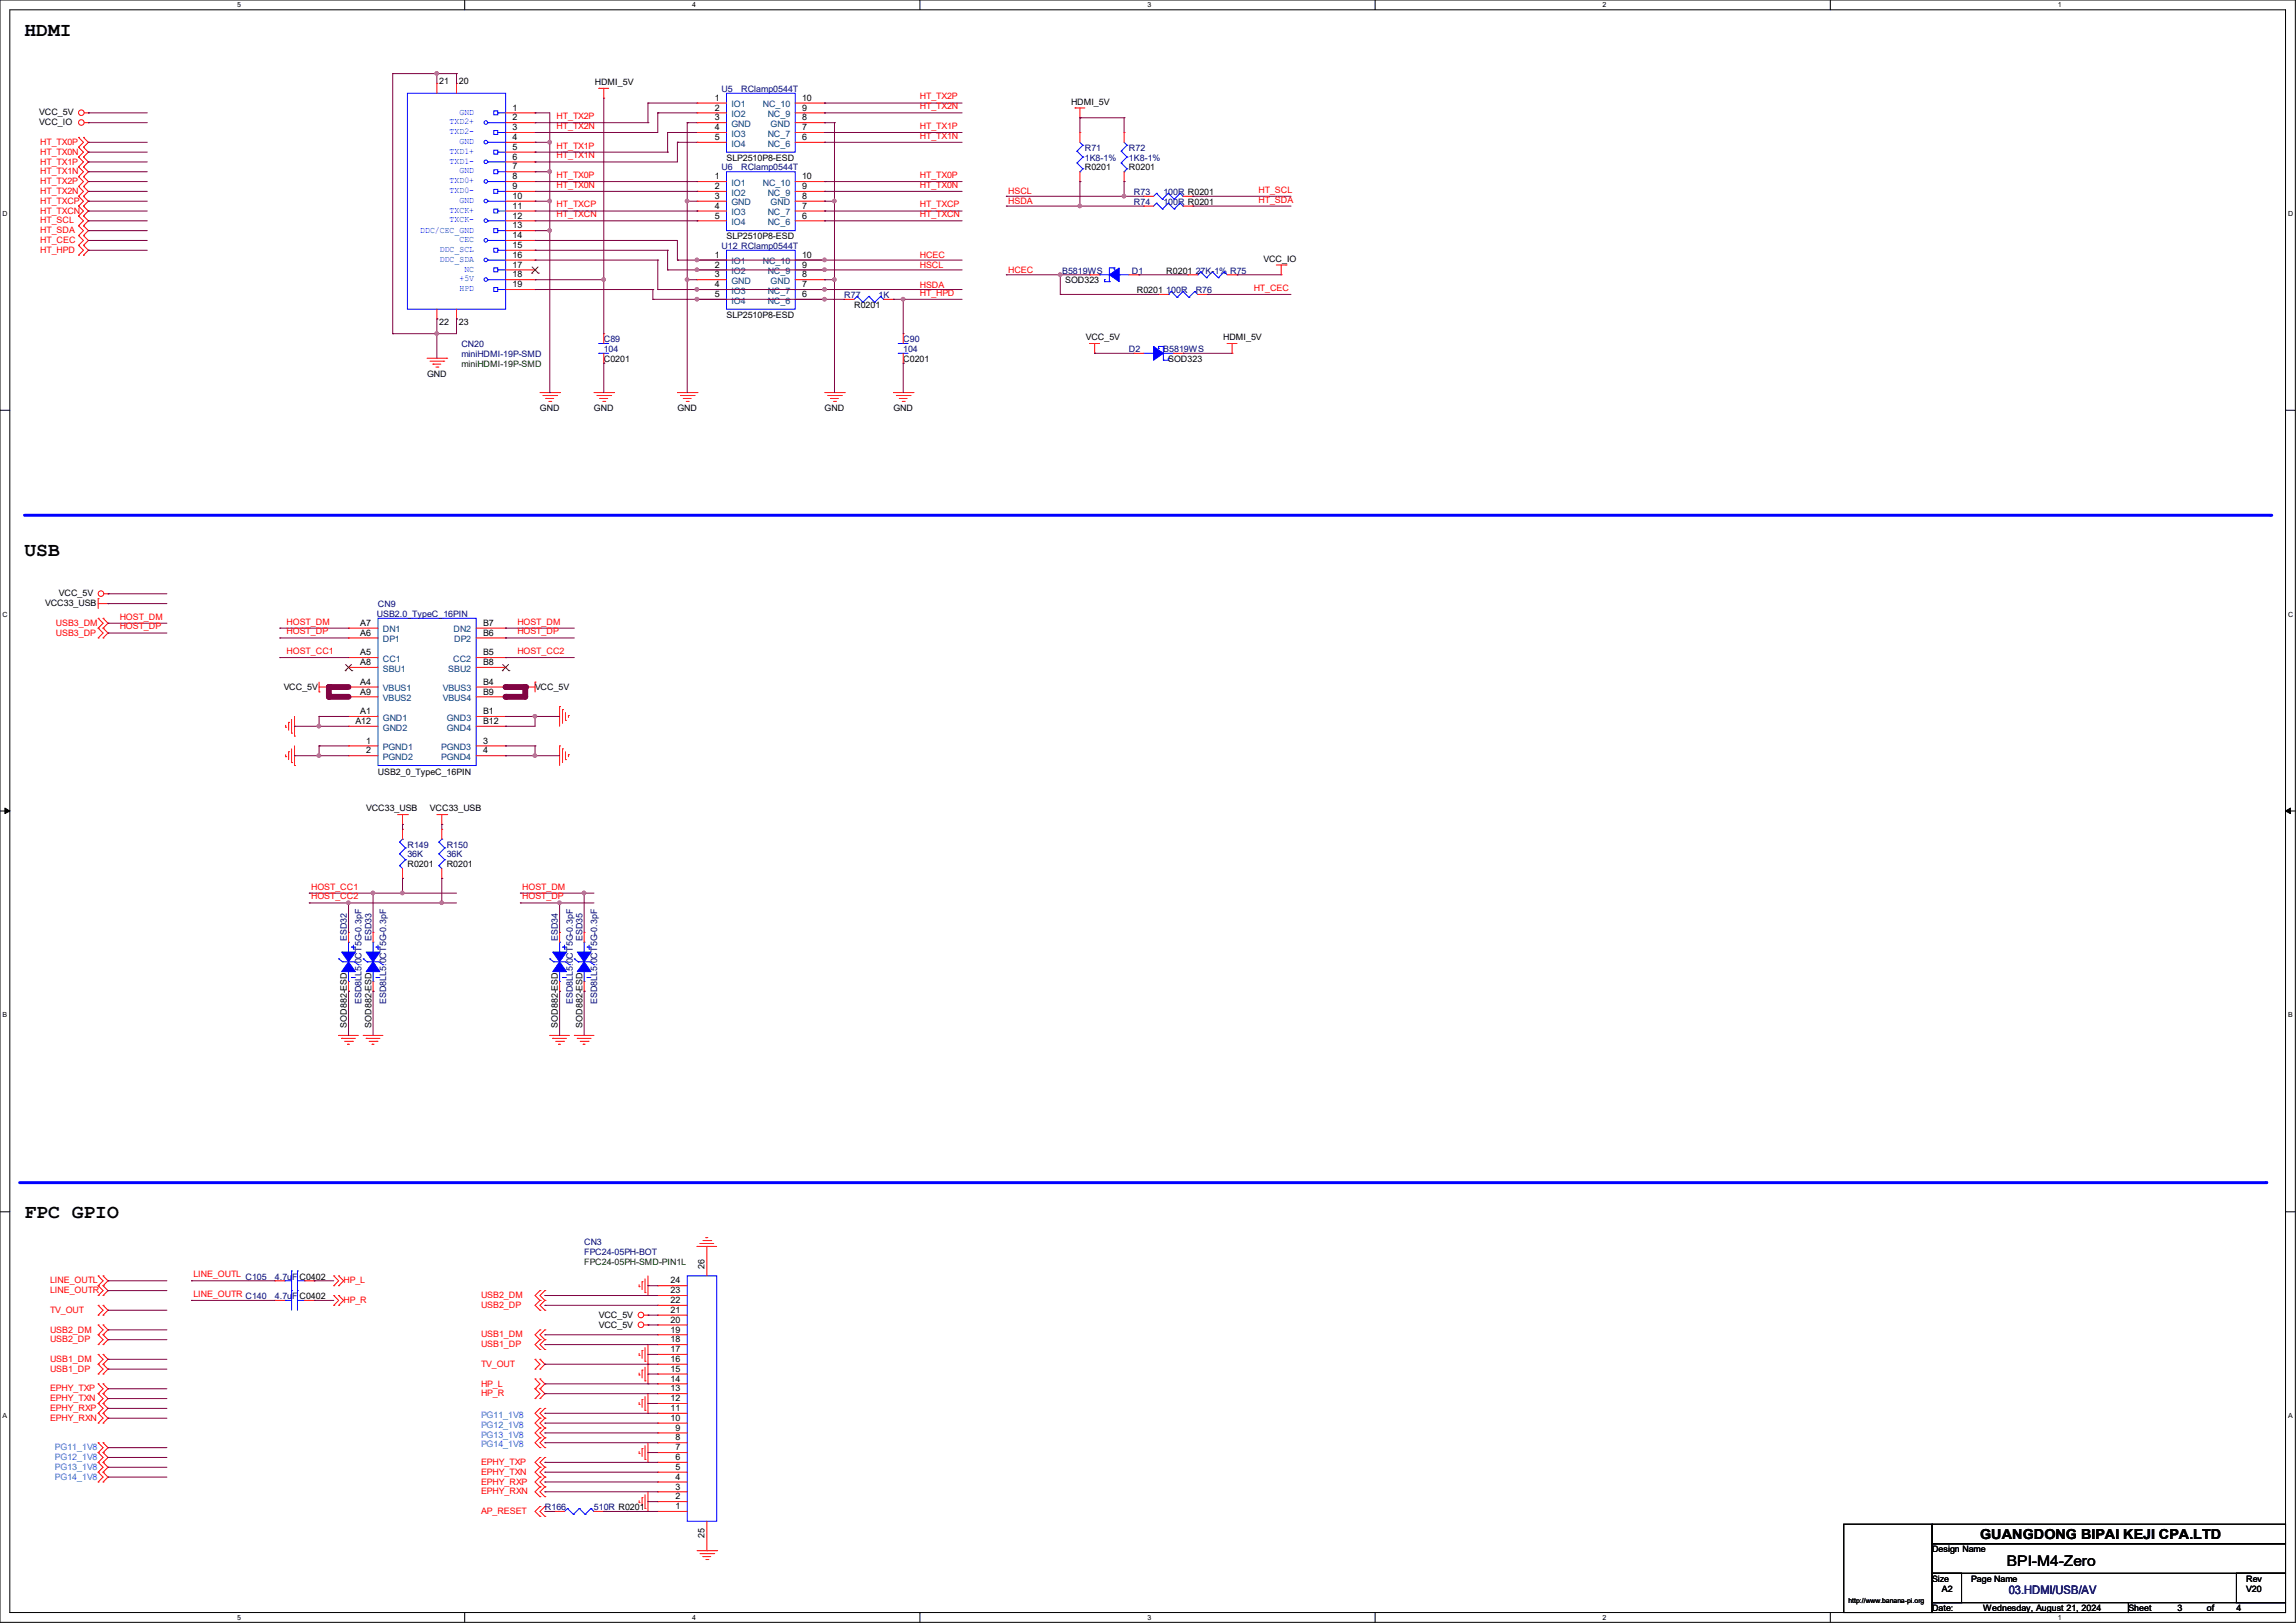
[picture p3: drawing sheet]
<svg xmlns="http://www.w3.org/2000/svg" width="297mm" height="210mm" viewBox="0 0 297 210" stroke-linecap="round" stroke-linejoin="round" font-family="sans-serif">
<defs><g id="words">
<g font-size="2.5">
<text x="3.2" y="4.6">HDMI</text>
<text x="3.2" y="71.9">USB</text>
<text x="3.2" y="157.6">FPC GPIO</text>
</g>
<text font-size="1.9" x="259.6" y="202.6">BPI-M4-Zero</text>
<text font-size="1.8" x="256.2" y="199.1">GUANGDONG BIPAI KEJI CPA.LTD</text>
<text font-size="1.5" fill="#00007f" x="259.8" y="206.2">03.HDMI/USB/AV</text>
<g font-size="1.1">
<text x="56.8" y="10.9">21</text>
<text x="59.3" y="10.9">20</text>
<text x="77" y="11">HDMI_5V</text>
<text x="5.1" y="14.9">VCC_5V</text>
<text x="5.1" y="16.2">VCC_IO</text>
<text x="66.3" y="14.3">1</text>
<text x="66.3" y="15.6">2</text>
<text x="66.3" y="16.8">3</text>
<text x="92.5" y="13">1</text>
<text x="92.5" y="14.3">2</text>
<text x="92.5" y="16.8">4</text>
<text x="92.5" y="15.6">3</text>
<text x="103.8" y="13">10</text>
<text x="103.8" y="14.3">9</text>
<text x="103.8" y="16.8">7</text>
<text x="103.8" y="15.6">8</text>
<text x="138.6" y="13.5">HDMI_5V</text>
<text x="66.3" y="18.1">4</text>
<text x="66.3" y="19.4">5</text>
<text x="66.3" y="20.7">6</text>
<text x="66.3" y="21.9">7</text>
<text x="66.3" y="23.2">8</text>
<text x="92.5" y="23.2">1</text>
<text x="92.5" y="18.1">5</text>
<text x="94" y="20.8">SLP2510P8-ESD</text>
<text x="103.8" y="23.2">10</text>
<text x="103.8" y="18.1">6</text>
<text x="140.3" y="22.1">R0201</text>
<text x="146" y="22.1">R0201</text>
<text x="66.3" y="24.5">9</text>
<text x="66.3" y="25.7">10</text>
<text x="66.3" y="27">11</text>
<text x="66.3" y="28.3">12</text>
<text x="66.3" y="29.5">13</text>
<text x="92.5" y="24.5">2</text>
<text x="92.5" y="27">4</text>
<text x="92.5" y="28.3">5</text>
<text x="92.5" y="25.7">3</text>
<text x="103.8" y="24.5">9</text>
<text x="103.8" y="27">7</text>
<text x="103.8" y="28.3">6</text>
<text x="103.8" y="25.7">8</text>
<text x="66.3" y="30.8">14</text>
<text x="66.3" y="32.1">15</text>
<text x="66.3" y="33.4">16</text>
<text x="66.3" y="34.6">17</text>
<text x="66.3" y="35.9">18</text>
<text x="92.5" y="33.4">1</text>
<text x="92.5" y="34.6">2</text>
<text x="92.5" y="35.9">3</text>
<text x="94" y="30.9">SLP2510P8-ESD</text>
<text x="103.8" y="33.4">10</text>
<text x="103.8" y="34.6">9</text>
<text x="103.8" y="35.9">8</text>
<text x="150.9" y="35.4">R0201</text>
<text x="163.4" y="33.9">VCC_IO</text>
<text x="56.8" y="42">22</text>
<text x="59.3" y="42">23</text>
<text x="66.3" y="37.2">19</text>
<text x="92.5" y="37.2">4</text>
<text x="92.5" y="38.4">5</text>
<text x="94" y="41.1">SLP2510P8-ESD</text>
<text x="103.8" y="37.2">7</text>
<text x="103.8" y="38.4">6</text>
<text x="110.5" y="39.8">R0201</text>
<text x="137.8" y="36.7">SOD323</text>
<text x="147.1" y="37.9">R0201</text>
<text x="78.1" y="46.8">C0201</text>
<text x="116.8" y="46.8">C0201</text>
<text x="140.5" y="44">VCC_5V</text>
<text x="151.1" y="46.8">SOD323</text>
<text x="158.2" y="44">HDMI_5V</text>
<text x="55.2" y="48.7">GND</text>
<text x="69.8" y="53.2">GND</text>
<text x="76.8" y="53.2">GND</text>
<text x="87.6" y="53.2">GND</text>
<text x="106.7" y="53.2">GND</text>
<text x="115.6" y="53.2">GND</text>
<text x="7.6" y="77.2">VCC_5V</text>
<text x="5.8" y="78.4">VCC33_USB</text>
<text x="46.6" y="82.3">A6</text>
<text x="46.6" y="81">A7</text>
<text x="62.5" y="82.3">B6</text>
<text x="62.5" y="81">B7</text>
<text x="36.7" y="89.2">VCC_5V</text>
<text x="46.6" y="84.8">A5</text>
<text x="46.6" y="86.1">A8</text>
<text x="46.6" y="88.6">A4</text>
<text x="46.6" y="89.9">A9</text>
<text x="62.5" y="84.8">B5</text>
<text x="62.5" y="86.1">B8</text>
<text x="62.5" y="89.9">B9</text>
<text x="62.5" y="88.6">B4</text>
<text x="69.2" y="89.2">VCC_5V</text>
<text x="46" y="93.7">A12</text>
<text x="46.6" y="92.4">A1</text>
<text x="62.5" y="92.4">B1</text>
<text x="62.5" y="93.7">B12</text>
<text x="47.4" y="96.2">1</text>
<text x="47.4" y="97.5">2</text>
<text x="48.9" y="100.3">USB2_0_TypeC_16PIN</text>
<text x="62.5" y="96.2">3</text>
<text x="62.5" y="97.5">4</text>
<text x="47.4" y="105">VCC33_USB</text>
<text x="55.6" y="105">VCC33_USB</text>
<text x="52.7" y="112.2">R0201</text>
<text x="57.8" y="112.2">R0201</text>
<text x="44.9" y="133" transform="rotate(-90 44.9 133)">SOD882-ESD</text>
<text x="48" y="133" transform="rotate(-90 48 133)">SOD882-ESD</text>
<text x="72.2" y="133" transform="rotate(-90 72.2 133)">SOD882-ESD</text>
<text x="75.4" y="133" transform="rotate(-90 75.4 133)">SOD882-ESD</text>
<text x="38.7" y="165.6">C0402</text>
<text x="86.7" y="167.3">23</text>
<text x="86.7" y="166.1">24</text>
<text x="91.1" y="164.2" transform="rotate(-90 91.1 164.2)">26</text>
<text x="38.7" y="168.1">C0402</text>
<text x="77.5" y="170.5">VCC_5V</text>
<text x="77.5" y="171.8">VCC_5V</text>
<text x="86.7" y="173.7">18</text>
<text x="86.7" y="172.4">19</text>
<text x="86.7" y="171.2">20</text>
<text x="86.7" y="169.9">21</text>
<text x="86.7" y="168.6">22</text>
<text x="86.7" y="178.8">14</text>
<text x="86.7" y="177.5">15</text>
<text x="86.7" y="176.2">16</text>
<text x="86.7" y="175">17</text>
<text x="86.7" y="183.9">10</text>
<text x="86.7" y="182.6">11</text>
<text x="86.7" y="181.3">12</text>
<text x="86.7" y="180">13</text>
<text x="87.4" y="185.1">9</text>
<text x="87.4" y="191.5">4</text>
<text x="87.4" y="190.2">5</text>
<text x="87.4" y="188.9">6</text>
<text x="87.4" y="187.7">7</text>
<text x="87.4" y="186.4">8</text>
<text x="87.4" y="195.3">1</text>
<text x="87.4" y="194">2</text>
<text x="87.4" y="192.7">3</text>
<text x="91.1" y="199" transform="rotate(-90 91.1 199)">25</text>
<text x="249.9" y="200.9">Design Name</text>
<text x="249.9" y="204.7">Size</text>
<text x="249.9" y="208.5">Date:</text>
<text x="251.2" y="206">A2</text>
<text x="255" y="204.7">Page Name</text>
<text x="256.5" y="208.5">Wednesday, August 21, 2024</text>
<text x="275.3" y="208.5">Sheet</text>
<text x="281.7" y="208.5">3</text>
<text x="285.5" y="208.5">of</text>
<text x="289.3" y="208.5">4</text>
<text x="290.6" y="204.7">Rev</text>
<text x="290.6" y="206">V20</text>
</g>
<g font-size="1.1" fill="#00007f">
<text x="93.3" y="11.9">U5</text>
<text x="95.9" y="11.9">RClamp0544T</text>
<text x="93.3" y="22.1">U6</text>
<text x="95.9" y="22.1">RClamp0544T</text>
<text x="140.3" y="19.5">R71</text>
<text x="140.3" y="20.8">1K8-1%</text>
<text x="146" y="19.5">R72</text>
<text x="146" y="20.8">1K8-1%</text>
<text x="146.7" y="26.5">R74</text>
<text x="146.7" y="25.2">R73</text>
<text x="150.5" y="26.5">100R R0201</text>
<text x="150.5" y="25.2">100R R0201</text>
<text x="93.3" y="32.2">U12 RClamp0544T</text>
<text x="137.4" y="35.4">B5819WS</text>
<text x="146.4" y="35.4">D1</text>
<text x="154.7" y="35.4">27K-1% R75</text>
<text x="109.2" y="38.6">R77</text>
<text x="113.7" y="38.6">1K</text>
<text x="150.9" y="37.9">100R</text>
<text x="154.7" y="37.9">R76</text>
<text x="59.7" y="44.9">CN20</text>
<text x="59.7" y="46.2">miniHDMI-19P-SMD</text>
<text x="78.1" y="44.3">C89</text>
<text x="78.1" y="45.6">104</text>
<text x="116.8" y="44.3">C90</text>
<text x="116.8" y="45.6">104</text>
<text x="146" y="45.6">D2</text>
<text x="150.5" y="45.6">B5819WS</text>
<text x="48.8" y="79.8">USB2.0_TypeC_16PIN</text>
<text x="48.9" y="78.6">CN9</text>
<text x="52.7" y="109.7">R149</text>
<text x="52.7" y="111">36K</text>
<text x="57.8" y="109.7">R150</text>
<text x="57.8" y="111">36K</text>
<text x="44.9" y="121.8" transform="rotate(-90 44.9 121.8)">ESD32</text>
<text x="48" y="121.8" transform="rotate(-90 48 121.8)">ESD33</text>
<text x="72.2" y="121.8" transform="rotate(-90 72.2 121.8)">ESD34</text>
<text x="75.4" y="121.8" transform="rotate(-90 75.4 121.8)">ESD35</text>
<text x="46.8" y="129.9" transform="rotate(-90 46.8 129.9)">ESD8LL5.0CT5G-0.3pF</text>
<text x="50" y="129.9" transform="rotate(-90 50 129.9)">ESD8LL5.0CT5G-0.3pF</text>
<text x="74.1" y="129.9" transform="rotate(-90 74.1 129.9)">ESD8LL5.0CT5G-0.3pF</text>
<text x="77.3" y="129.9" transform="rotate(-90 77.3 129.9)">ESD8LL5.0CT5G-0.3pF</text>
<text x="75.6" y="161.1">CN3</text>
<text x="31.7" y="165.6">C105</text>
<text x="35.6" y="165.6">4.7uF</text>
<text x="75.6" y="162.4">FPC24-05PH-BOT</text>
<text x="31.7" y="168.1">C140</text>
<text x="35.6" y="168.1">4.7uF</text>
<text x="70.5" y="195.4">R166</text>
<text x="76.8" y="195.4">510R R0201</text>
</g>
<g font-size="1.1" fill="#00f">
<text x="58.2" y="16.1">TXD2+</text>
<text x="58.2" y="17.4">TXD2-</text>
<text x="59.4" y="14.8">GND</text>
<text x="58.2" y="19.9">TXD1+</text>
<text x="58.2" y="21.2">TXD1-</text>
<text x="58.2" y="23.7">TXD0+</text>
<text x="59.4" y="18.6">GND</text>
<text x="59.4" y="22.4">GND</text>
<text x="58.2" y="25">TXD0-</text>
<text x="58.2" y="27.5">TXCK+</text>
<text x="58.2" y="28.8">TXCK-</text>
<text x="59.4" y="26.2">GND</text>
<text x="54.4" y="30.2">DDC/CEC_GND</text>
<text x="56.9" y="32.6">DDC_SCL</text>
<text x="56.9" y="33.9">DDC_SDA</text>
<text x="59.4" y="31.3">CEC</text>
<text x="60.1" y="35.1">NC</text>
<text x="59.4" y="36.4">+5V</text>
<text x="59.4" y="37.7">HPD</text>
</g>
<g font-size="1.1" fill="#f00">
<text x="72" y="16.7">HT_TX2N</text>
<text x="72" y="15.4">HT_TX2P</text>
<text x="119" y="12.9">HT_TX2P</text>
<text x="119" y="14.1">HT_TX2N</text>
<text x="119" y="16.7">HT_TX1P</text>
<text x="119" y="17.9">HT_TX1N</text>
<text x="5.2" y="18.8">HT_TX0P</text>
<text x="5.2" y="20">HT_TX0N</text>
<text x="5.2" y="21.3">HT_TX1P</text>
<text x="5.2" y="22.6">HT_TX1N</text>
<text x="5.2" y="23.8">HT_TX2P</text>
<text x="72" y="20.5">HT_TX1N</text>
<text x="72" y="23">HT_TX0P</text>
<text x="72" y="19.2">HT_TX1P</text>
<text x="119" y="23">HT_TX0P</text>
<text x="5.2" y="25.1">HT_TX2N</text>
<text x="5.2" y="26.4">HT_TXCP</text>
<text x="5.2" y="27.6">HT_TXCN</text>
<text x="5.2" y="28.9">HT_SCL</text>
<text x="72" y="24.3">HT_TX0N</text>
<text x="72" y="28.1">HT_TXCN</text>
<text x="72" y="26.8">HT_TXCP</text>
<text x="119" y="24.3">HT_TX0N</text>
<text x="119" y="26.8">HT_TXCP</text>
<text x="119" y="28.1">HT_TXCN</text>
<text x="130.4" y="25.1">HSCL</text>
<text x="130.4" y="26.4">HSDA</text>
<text x="162.8" y="24.9">HT_SCL</text>
<text x="162.8" y="26.2">HT_SDA</text>
<text x="5.2" y="30.2">HT_SDA</text>
<text x="5.2" y="31.5">HT_CEC</text>
<text x="5.2" y="32.7">HT_HPD</text>
<text x="119" y="34.7">HSCL</text>
<text x="119" y="33.4">HCEC</text>
<text x="130.4" y="35.3">HCEC</text>
<text x="119" y="38.3">HT_HPD</text>
<text x="119" y="37.2">HSDA</text>
<text x="162.2" y="37.6">HT_CEC</text>
<text x="7.2" y="81">USB3_DM</text>
<text x="7.2" y="82.3">USB3_DP</text>
<text x="15.5" y="80.2">HOST_DM</text>
<text x="15.5" y="81.5">HOST_DP</text>
<text x="37.1" y="80.8">HOST_DM</text>
<text x="37.1" y="82.1">HOST_DP</text>
<text x="66.9" y="80.8">HOST_DM</text>
<text x="66.9" y="82.1">HOST_DP</text>
<text x="37.1" y="84.6">HOST_CC1</text>
<text x="66.9" y="84.6">HOST_CC2</text>
<text x="40.3" y="115.1">HOST_CC1</text>
<text x="40.3" y="116.4">HOST_CC2</text>
<text x="67.6" y="115.1">HOST_DM</text>
<text x="67.6" y="116.4">HOST_DP</text>
<text x="6.5" y="166.1">LINE_OUTL</text>
<text x="6.5" y="167.3">LINE_OUTR</text>
<text x="25" y="165.3">LINE_OUTL</text>
<text x="25" y="167.8">LINE_OUTR</text>
<text x="44.4" y="166.1">HP_L</text>
<text x="62.2" y="168">USB2_DM</text>
<text x="6.5" y="169.9">TV_OUT</text>
<text x="6.5" y="172.4">USB2_DM</text>
<text x="6.5" y="173.7">USB2_DP</text>
<text x="44.4" y="168.6">HP_R</text>
<text x="62.2" y="169.3">USB2_DP</text>
<text x="62.2" y="173.1">USB1_DM</text>
<text x="6.5" y="176.2">USB1_DM</text>
<text x="6.5" y="177.5">USB1_DP</text>
<text x="62.2" y="174.3">USB1_DP</text>
<text x="62.2" y="176.9">TV_OUT</text>
<text x="62.2" y="179.4">HP_L</text>
<text x="6.5" y="180">EPHY_TXP</text>
<text x="6.5" y="181.3">EPHY_TXN</text>
<text x="6.5" y="182.6">EPHY_RXP</text>
<text x="6.5" y="183.9">EPHY_RXN</text>
<text x="62.2" y="180.7">HP_R</text>
<text x="62.2" y="189.6">EPHY_TXP</text>
<text x="62.2" y="190.8">EPHY_TXN</text>
<text x="62.2" y="195.9">AP_RESET</text>
<text x="62.2" y="192.1">EPHY_RXP</text>
<text x="62.2" y="193.4">EPHY_RXN</text>
</g>
<g font-size="1.1" fill="#003f7f">
<text x="94.6" y="13.9">IO1</text>
<text x="94.6" y="15.2">IO2</text>
<text x="94.6" y="17.7">IO3</text>
<text x="94.6" y="16.4">GND</text>
<text x="98.7" y="13.9">NC_10</text>
<text x="99.3" y="15.2">NC_9</text>
<text x="99.3" y="17.7">NC_7</text>
<text x="99.7" y="16.4">GND</text>
<text x="94.6" y="19">IO4</text>
<text x="99.3" y="19">NC_6</text>
<text x="94.6" y="24">IO1</text>
<text x="94.6" y="25.3">IO2</text>
<text x="94.6" y="27.9">IO3</text>
<text x="94.6" y="29.1">IO4</text>
<text x="94.6" y="26.6">GND</text>
<text x="98.7" y="24">NC_10</text>
<text x="99.3" y="25.3">NC_9</text>
<text x="99.3" y="27.9">NC_7</text>
<text x="99.3" y="29.1">NC_6</text>
<text x="99.7" y="26.6">GND</text>
<text x="94.6" y="34.2">IO1</text>
<text x="94.6" y="35.5">IO2</text>
<text x="98.7" y="34.2">NC_10</text>
<text x="99.3" y="35.5">NC_9</text>
<text x="94.6" y="38">IO3</text>
<text x="94.6" y="39.3">IO4</text>
<text x="94.6" y="36.7">GND</text>
<text x="99.3" y="38">NC_7</text>
<text x="99.3" y="39.3">NC_6</text>
<text x="99.7" y="36.7">GND</text>
<text x="49.5" y="83.1">DP1</text>
<text x="49.5" y="81.8">DN1</text>
<text x="58.7" y="81.8">DN2</text>
<text x="58.8" y="83.1">DP2</text>
<text x="49.5" y="85.6">CC1</text>
<text x="49.5" y="86.9">SBU1</text>
<text x="49.5" y="89.5">VBUS1</text>
<text x="57.3" y="89.5">VBUS3</text>
<text x="58" y="86.9">SBU2</text>
<text x="58.6" y="85.6">CC2</text>
<text x="49.5" y="90.7">VBUS2</text>
<text x="49.5" y="93.3">GND1</text>
<text x="49.5" y="94.5">GND2</text>
<text x="57.3" y="90.7">VBUS4</text>
<text x="57.8" y="93.3">GND3</text>
<text x="57.8" y="94.5">GND4</text>
<text x="49.5" y="97.1">PGND1</text>
<text x="49.5" y="98.3">PGND2</text>
<text x="57.1" y="97.1">PGND3</text>
<text x="57.1" y="98.3">PGND4</text>
</g>
<g font-size="1.1" fill="#003f00">
<text x="59.7" y="47.5">miniHDMI-19P-SMD</text>
<text x="75.6" y="163.7">FPC24-05PH-SMD-PIN1L</text>
</g>
<g font-size="1.1" fill="#007fff">
<text x="62.2" y="183.5">PG11_1V8</text>
<text x="62.2" y="184.7">PG12_1V8</text>
<text x="7.1" y="190.2">PG13_1V8</text>
<text x="7.1" y="191.5">PG14_1V8</text>
<text x="7.1" y="187.7">PG11_1V8</text>
<text x="7.1" y="188.9">PG12_1V8</text>
<text x="62.2" y="186">PG13_1V8</text>
<text x="62.2" y="187.3">PG14_1V8</text>
</g>
<g font-size=".9">
<text x="30.7" y=".9">5</text>
<text x="89.5" y=".9">4</text>
<text x="148.4" y=".9">3</text>
<text x="207.3" y=".9">2</text>
<text x="266.2" y=".9">1</text>
<text x=".3" y="28">D</text>
<text x="296" y="28">D</text>
<text x=".3" y="79.8">C</text>
<text x="296" y="79.8">C</text>
<text x=".3" y="131.7">B</text>
<text x="296" y="131.7">B</text>
<text x=".3" y="183.5">A</text>
<text x="296" y="183.5">A</text>
<text x="30.7" y="209.6">5</text>
<text x="89.5" y="209.6">4</text>
<text x="148.4" y="209.6">3</text>
<text x="207.3" y="209.6">2</text>
<text x="239.1" y="207.4">http://www.banana-pi.org</text>
<text x="266.2" y="209.6">1</text>
</g>
</g></defs>
<path d="M0 0h296.9v209.9h-296.9zM1.3 1.3h294.4v207.4h-294.4z" fill="none" stroke="#000" stroke-width=".13"/>
<g fill="#fff">
<path d="M30.7 .1h.5v1h-.5z"/>
<path d="M30.7 208.8h.5v1h-.5z"/>
</g>
<path d="M60.1 0v1.3M60.1 208.7v1.2" fill="none" stroke="#000" stroke-width=".13"/>
<g fill="#fff">
<path d="M89.5 .1h.5v1h-.5z"/>
<path d="M89.5 208.8h.5v1h-.5z"/>
</g>
<path d="M119 0v1.3M119 208.7v1.2" fill="none" stroke="#000" stroke-width=".13"/>
<g fill="#fff">
<path d="M148.4 .1h.5v1h-.5z"/>
<path d="M148.4 208.8h.5v1h-.5z"/>
</g>
<path d="M177.9 0v1.3M177.9 208.7v1.2" fill="none" stroke="#000" stroke-width=".13"/>
<g fill="#fff">
<path d="M207.3 .1h.5v1h-.5z"/>
<path d="M207.3 208.8h.5v1h-.5z"/>
</g>
<path d="M236.8 0v1.3M236.8 208.7v1.2" fill="none" stroke="#000" stroke-width=".13"/>
<g fill="#fff">
<path d="M266.2 .1h.5v1h-.5z"/>
<path d="M266.2 208.8h.5v1h-.5z"/>
<path d="M.3 27.2h.7v1h-.7z"/>
<path d="M296 27.2h.6v1h-.6z"/>
<path d="M.3 79h.7v1h-.7z"/>
<path d="M296 79h.6v1h-.6z"/>
</g>
<path d="M0 53.1h1.3M295.7 53.1h1.2" fill="none" stroke="#000" stroke-width=".13"/>
<g fill="#fff">
<path d="M.3 130.9h.6v1h-.6z"/>
<path d="M296 130.9h.6v1h-.6z"/>
</g>
<path d="M0 104.9h1.3M295.7 104.9h1.2" fill="none" stroke="#000" stroke-width=".13"/>
<path d="M.6 104.6l.7 .3-.7 .4zM295.7 104.9l.6-.3v.7z" fill="#000" stroke="#000" stroke-width=".13"/>
<g fill="#fff">
<path d="M.3 182.7h.6v1h-.6z"/>
<path d="M296 182.7h.5v1h-.5z"/>
</g>
<path d="M0 156.8h1.3M295.7 156.8h1.2" fill="none" stroke="#000" stroke-width=".13"/>
<path d="M3.2 66.7h290.6" fill="none" stroke="#00f" stroke-width=".38"/>
<circle cx="293.8" cy="66.7" r=".19" fill="#00f"/>
<path d="M2.5 153h290.6" fill="none" stroke="#00f" stroke-width=".38"/>
<circle cx="293.1" cy="153" r=".19" fill="#00f"/>
<g fill="none" stroke="#f00" stroke-width=".13">
<path d="M10.2 17.8h.1M10.2 19h.1M10.2 17.8l.6 .6-.6 .6M10.2 19l.6 .7-.6 .6M10.8 19h.1M10.8 17.8h.1M10.8 17.8l.6 .6-.6 .6M10.8 19l.6 .7-.6 .6M10.9 14.6h.5M10.9 15.9h.5M11.4 14.6h.1M11.4 15.9h.1"/>
<path d="M56.5 10.8h.1M56.5 10.8v1.3M59.1 10.8h.1M59.1 10.8v1.3M65.4 14.6h3.8M65.4 15.9h3.8M65.4 17.1h3.8M65.4 18.4h3.8M65.4 19.7h3.8M69.2 14.6h.1M69.2 15.9h.1M69.2 17.1h.1"/>
<path d="M69.2 18.4h.1M69.2 19.7h.1M77.5 11.4h.1M77.5 11.4h1.2M78.1 12.7h.1M78.1 11.4v1.3M90.2 13.3h.1M90.2 14.6h.1M90.2 17.1h.1M90.2 18.4h.1M90.2 15.9h.1M90.2 14.6h3.8"/>
<path d="M90.2 15.9h3.8M90.2 17.1h3.8M90.2 18.4h3.8M90.2 13.3h3.8M102.9 14.6h3.8M102.9 15.9h3.8M102.9 17.1h3.8M102.9 18.4h3.8M102.9 13.3h3.8M106.7 13.3h.1M106.7 14.6h.1M106.7 17.1h.1"/>
<path d="M106.7 18.4h.1M106.7 15.9h.1M139.1 14h.1M139.1 14h1.2M139.7 15.2h.1M139.7 17.1h.1M139.7 14v1.2M139.7 17.1v1.3M145.4 17.1h.1M145.4 17.1v1.3M10.2 20.3h.1M10.2 21.6h.1"/>
<path d="M10.2 22.9h.1M10.2 24.1h.1M10.2 25.4h.1M10.2 26.7h.1M10.2 27.9h.1M10.2 29.2h.1M10.2 30.5h.1M10.2 31.7h.1M10.2 33h.1M10.2 20.3l.6 .7-.6 .6M10.2 21.6l.6 .6-.6 .7M10.2 22.9l.6 .6-.6 .6"/>
<path d="M10.2 24.1l.6 .7-.6 .6M10.2 25.4l.6 .6-.6 .7M10.2 26.7l.6 .6-.6 .6M10.2 27.9l.6 .7-.6 .6M10.2 29.2l.6 .6-.6 .7M10.2 30.5l.6 .6-.6 .6M10.2 31.7l.6 .7-.6 .6M10.8 20.3h.1M10.8 21.6h.1M10.8 22.9h.1M10.8 24.1h.1M10.8 25.4h.1"/>
<path d="M10.8 26.7h.1M10.8 27.9h.1M10.8 29.2h.1M10.8 30.5h.1M10.8 31.7h.1M10.8 33h.1M10.8 20.3l.6 .7-.6 .6M10.8 21.6l.6 .6-.6 .7M10.8 22.9l.6 .6-.6 .6M10.8 24.1l.6 .7-.6 .6M10.8 25.4l.6 .6-.6 .7M10.8 26.7l.6 .6-.6 .6"/>
<path d="M10.8 27.9l.6 .7-.6 .6M10.8 29.2l.6 .6-.6 .7M10.8 30.5l.6 .6-.6 .6M10.8 31.7l.6 .7-.6 .6M65.4 33.7h3.8M65.4 34.9h3.8M65.4 37.5h3.8M65.4 36.2h3.8M65.4 21h3.8M65.4 22.2h3.8M65.4 23.5h3.8M65.4 24.8h3.8"/>
<path d="M65.4 26h3.8M65.4 27.3h3.8M65.4 28.6h3.8M65.4 29.8h3.8M65.4 31.1h3.8M65.4 32.4h3.8M69.2 21h.1M69.2 22.2h.1M69.2 23.5h.1M69.2 24.8h.1M69.2 26h.1M69.2 27.3h.1"/>
<path d="M69.2 28.6h.1M69.2 29.8h.1M69.2 31.1h.1M69.2 32.4h.1M69.2 33.7h.1M69.2 34.9h.1M69.2 36.2h.1M69.2 37.5h.1M90.2 33.7h.1M90.2 34.9h.1M90.2 37.5h.1M90.2 38.7h.1"/>
<path d="M90.2 36.2h.1M90.2 23.5h.1M90.2 24.8h.1M90.2 27.3h.1M90.2 28.6h.1M90.2 26h.1M90.2 33.7h3.8M90.2 34.9h3.8M90.2 37.5h3.8M90.2 38.7h3.8M90.2 36.2h3.8M90.2 23.5h3.8"/>
<path d="M90.2 24.8h3.8M90.2 26h3.8M90.2 27.3h3.8M90.2 28.6h3.8M102.9 33.7h3.8M102.9 34.9h3.8M102.9 37.5h3.8M102.9 38.7h3.8M102.9 36.2h3.8M102.9 23.5h3.8M102.9 24.8h3.8M102.9 26h3.8"/>
<path d="M102.9 27.3h3.8M102.9 28.6h3.8M106.7 33.7h.1M106.7 34.9h.1M106.7 37.5h.1M106.7 38.7h.1M106.7 36.2h.1M106.7 23.5h.1M106.7 24.8h.1M106.7 27.3h.1M106.7 28.6h.1M106.7 26h.1"/>
<path d="M109.2 38.7h.1M109.2 38.7h1.3M114.3 38.7h1.3M115.6 38.7h.1M139.7 23.5h.1M139.7 22.2v1.3M141 35.6h.1M141 35.6h1.2M145.4 23.5h.1M145.4 22.2v1.3M146.1 35.6h1.2M147.3 35.6h.1"/>
<path d="M148 26.7h.1M148 25.4h.1M148 26.7h1.2M148 25.4h1.2M149.9 38.1h.1M149.9 38.1h1.2M153 26.7h1.3M153 25.4h1.3M153.7 35.6h.1M153.7 35.6h1.2M154.3 26.7h.1M154.3 25.4h.1"/>
<path d="M154.9 38.1h1.3M156.2 38.1h.1M158.8 35.6h1.2M160 35.6h.1M165.1 34.3h1.3M165.7 35.6h.1M165.7 34.3v1.3M166.4 34.3h.1M55.2 46.4h2.6M55.6 46.7h1.8M56 47.1h.1M56 47.1h1"/>
<path d="M56.4 47.5h.2M56.5 41.3h.1M56.5 40v1.3M56.6 47.5h.1M57.4 46.7h.1M57.8 46.4h.1M59.1 41.3h.1M59.1 40v1.3M69.9 50.8h2.5M70.2 51.2h1.8M70.6 51.6h.1M70.6 51.6h1"/>
<path d="M71 51.9h.2M71.2 51.9h.1M72 51.2h.1M72.4 50.8h.1M76.8 50.8h2.6M77.2 51.2h1.8M77.6 51.6h.1M77.6 51.6h1M78 51.9h.2M78.1 43.2h.1M78.1 47h.1M78.1 43.2v1.2"/>
<path d="M78.1 45.7v1.3M78.2 51.9h.1M79 51.2h.1M79.4 50.8h.1M87.6 50.8h2.6M88 51.2h1.8M88.4 51.6h.1M88.4 51.6h1M88.8 51.9h.2M89 51.9h.1M89.8 51.2h.1M90.2 50.8h.1"/>
<path d="M106.7 50.8h2.5M107.1 51.2h1.7M107.4 51.6h.1M107.4 51.6h1.1M107.8 51.9h.3M108.1 51.9h.1M108.8 51.2h.1M109.2 50.8h.1M115.6 50.8h2.5M116 51.2h1.7M116.3 51.6h.1M116.3 51.6h1"/>
<path d="M116.7 51.9h.3M116.8 43.2h.1M116.8 47h.1M116.8 43.2v1.2M116.8 45.7v1.3M117 51.9h.1M117.7 51.2h.1M118.1 50.8h.1M141 44.4h.1M141 44.4h1.2M141.6 45.7h.1M141.6 44.4v1.3"/>
<path d="M146.7 45.7h.1M146.7 45.7h1.3M151.8 45.7h1.2M153 45.7h.1M158.8 44.4h.1M158.8 44.4h1.2M159.4 45.7h.1M159.4 44.4v1.3M12.7 77.5h.1M12.7 78.1h1.3M12.7 77.5v1.2M13.5 76.8h.5"/>
<path d="M14 76.8h.1M14 78.1h.1M12.7 80h.1M12.7 81.3h.1M12.7 82.6h.1M12.7 80l.6 .6-.6 .7M12.7 81.3l.6 .6-.6 .7M13.3 81.3h.1M13.3 80h.1M13.3 82.6h.1M13.3 80l.7 .6-.7 .7M13.3 81.3l.7 .6-.7 .7"/>
<path d="M37 94.1h.1M37 97.9h.1M37 93.9v.2M37 97.7v.2M37.3 93.5h.1M37.3 97.3h.1M37.3 93.5v1M37.3 97.3v1M37.7 94.9h.1M37.7 98.7h.1M37.7 93.1v1.8M37.7 96.9v1.8"/>
<path d="M38.1 95.3h.1M38.1 99.1h.1M38.1 92.7v2.6M38.1 96.5v2.6M41.3 89.5h.1M41.3 88.9h1.2M41.3 88.3v1.2M42.5 88.9h.1M45.1 82.6h.1M45.1 81.3h.1M45.1 85.1h.1M45.1 86.4h.1"/>
<path d="M45.1 88.9h.1M45.1 90.2h.1M45.1 92.7h.1M45.1 94h.1M45.1 96.5h.1M45.1 97.8h.1M45.1 88.9h3.8M45.1 82.6h3.8M45.1 81.3h3.8M45.1 85.1h3.8M45.1 86.4h3.8M45.1 90.2h3.8"/>
<path d="M45.1 92.7h3.8M45.1 94h3.8M45.1 96.5h3.8M45.1 97.8h3.8M61.6 88.9h3.8M61.6 82.6h3.8M61.6 81.3h3.8M61.6 85.1h3.8M61.6 86.4h3.8M61.6 90.2h3.8M61.6 92.7h3.8M61.6 94h3.8"/>
<path d="M61.6 96.5h3.8M61.6 97.8h3.8M65.4 82.6h.1M65.4 81.3h.1M65.4 85.1h.1M65.4 86.4h.1M65.4 90.2h.1M65.4 88.9h.1M65.4 92.7h.1M65.4 94h.1M65.4 96.5h.1M65.4 97.8h.1"/>
<path d="M67.9 88.9h.1M67.9 88.9h1.3M69.2 88.3h.1M69.2 88.3v1.2M72.4 91.4h.1M72.4 96.5h.1M72.4 91.4v2.6M72.4 96.5v2.6M72.8 91.8h.1M72.8 96.9h.1M72.8 91.8v1.8M72.8 96.9v1.8"/>
<path d="M73.2 93.2h.1M73.2 98.3h.1M73.2 92.2v1M73.2 97.3v1M73.5 92.6h.1M73.5 97.7h.1M73.5 92.6v.2M73.5 97.7v.2M51.4 105.4h1.3M52.1 106.7h.1M52.1 113.7h.1M52.1 107.3h.1"/>
<path d="M52.1 105.4v1.3M52.1 107.3v1.3M52.1 112.4v1.3M52.7 105.4h.1M56.5 105.4h1.3M57.2 106.7h.1M57.2 113.7h.1M57.2 107.3h.1M57.2 105.4v1.3M57.2 107.3v1.3M57.2 112.4v1.3M57.8 105.4h.1"/>
<path d="M43.8 134h.1M43.8 134h2.6M44.2 134.4h.1M44.2 134.4h1.8M44.6 134.7h1M45 135.1h.1M45 135.1h.2M45.1 128.3h.1M45.1 120.7h.1M45.1 120.7v1.2M45.1 127v1.3M45.6 134.7h.1"/>
<path d="M47 134h.1M47 134h2.5M47.4 134.4h.1M47.4 134.4h1.7M47.8 134.7h1M48.1 135.1h.1M48.1 135.1h.3M48.3 128.3h.1M48.3 120.7h.1M48.3 120.7v1.2M48.3 127v1.3M48.8 134.7h.1"/>
<path d="M71.1 134h.1M71.1 134h2.6M71.5 134.4h.1M71.5 134.4h1.8M71.9 134.7h1M72.3 135.1h.1M72.3 135.1h.2M72.4 128.3h.1M72.4 120.7h.1M72.4 120.7v1.2M72.4 127v1.3M72.9 134.7h.1"/>
<path d="M74.3 134h.1M74.3 134h2.5M74.7 134.4h.1M74.7 134.4h1.8M75.1 134.7h1M75.4 135.1h.1M75.4 135.1h.3M75.6 128.3h.1M75.6 120.7h.1M75.6 120.7v1.2M75.6 127v1.3M76.1 134.7h.1"/>
<path d="M12.7 165.1h.1M12.7 166.4h.1M12.7 167.6h.1M12.7 168.9h.1M12.7 170.2h.1M12.7 171.5h.1M12.7 172.7h.1M12.7 174h.1M12.7 175.3h.1M12.7 176.5h.1M12.7 177.8h.1M12.7 179.1h.1"/>
<path d="M12.7 165.1l.6 .6-.6 .7M12.7 166.4l.6 .6-.6 .6M12.7 168.9l.6 .6-.6 .7M12.7 171.5l.6 .6-.6 .6M12.7 172.7l.6 .7-.6 .6M12.7 175.3l.6 .6-.6 .6M12.7 176.5l.6 .7-.6 .6M12.7 179.1l.6 .6-.6 .6M13.3 166.4h.1M13.3 165.1h.1M13.3 167.6h.1M13.3 170.2h.1"/>
<path d="M13.3 168.9h.1M13.3 172.7h.1M13.3 171.5h.1M13.3 174h.1M13.3 176.5h.1M13.3 175.3h.1M13.3 177.8h.1M13.3 179.1h.1M13.3 165.1l.7 .6-.7 .7M13.3 166.4l.7 .6-.7 .6M13.3 168.9l.7 .6-.7 .7M13.3 171.5l.7 .6-.7 .6"/>
<path d="M13.3 172.7l.7 .7-.7 .6M13.3 175.3l.7 .6-.7 .6M13.3 176.5l.7 .7-.7 .6M13.3 179.1l.7 .6-.7 .6M35.6 165.7h.1M35.6 168.3h.1M35.6 165.7h1.2M35.6 168.3h1.2M39.4 165.7h1.2M39.4 168.3h1.2M40.6 165.7h.1M40.6 168.3h.1"/>
<path d="M43.2 166.4h.1M43.2 165.1h.1M43.2 168.9h.1M43.2 167.6h.1M43.2 165.1l.6 .6-.6 .7M43.2 167.6l.6 .7-.6 .6M43.8 166.4h.1M43.8 165.1h.1M43.8 168.9h.1M43.8 167.6h.1M43.8 165.1l.7 .6-.7 .7M43.8 167.6l.7 .7-.7 .6"/>
<path d="M69.2 175.9h.1M69.2 177.2h.1M69.2 178.4h.1M69.2 179.7h.1M69.2 175.9l.7 .6-.7 .7M69.2 178.4l.7 .7-.7 .6M69.2 179.7l.7 .6-.7 .7M69.9 167h.1M69.9 168.3h.1M69.9 169.5h.1M69.9 172.1h.1M69.9 173.4h.1"/>
<path d="M69.9 174.6h.1M69.9 177.2h.1M69.9 175.9h.1M69.9 179.7h.1M69.9 178.4h.1M69.9 167l-.7 .6 .7 .7M69.9 168.3l-.7 .6 .7 .6M69.9 172.1l-.7 .6 .7 .7M69.9 173.4l-.7 .6 .7 .6M69.9 175.9l.6 .6-.6 .7M69.9 178.4l.6 .7-.6 .6M69.9 179.7l.6 .6-.6 .7"/>
<path d="M70.5 167h.1M70.5 168.3h.1M70.5 169.5h.1M70.5 172.1h.1M70.5 173.4h.1M70.5 174.6h.1M70.5 167l-.6 .6 .6 .7M70.5 168.3l-.6 .6 .6 .6M70.5 172.1l-.6 .6 .6 .7M70.5 173.4l-.6 .6 .6 .6M82.7 166.5h.1M82.7 175.4h.1"/>
<path d="M82.7 177.9h.1M82.7 166.2v.3M82.7 175.1v.3M82.7 177.7v.2M83.1 165.9h.1M83.1 174.8h.1M83.1 177.3h.1M83.1 165.9v1M83.1 174.8v1M83.1 177.3v1M83.3 170.2h.5M83.3 171.5h.5"/>
<path d="M83.4 167.3h.1M83.4 176.1h.1M83.4 178.7h.1M83.4 165.5v1.8M83.4 174.4v1.7M83.4 176.9v1.8M83.8 167.6h.1M83.8 170.2h.1M83.8 171.5h.1M83.8 176.5h.1M83.8 179.1h.1M83.8 165.1v2.5"/>
<path d="M83.8 174v5.1M85.1 179.1h.1M85.1 177.8h.1M85.1 176.5h.1M85.1 175.3h.1M85.1 174h.1M85.1 172.7h.1M85.1 171.5h.1M85.1 170.2h.1M85.1 168.9h.1M85.1 167.6h.1M85.1 166.4h.1"/>
<path d="M85.1 170.2h3.8M85.1 171.5h3.8M85.1 179.1h3.8M85.1 177.8h3.8M85.1 176.5h3.8M85.1 175.3h3.8M85.1 174h3.8M85.1 172.7h3.8M85.1 168.9h3.8M85.1 167.6h3.8M85.1 166.4h3.8M90.2 161.3h.1"/>
<path d="M90.2 161.3h2.5M90.6 160.9h.1M90.6 160.9h1.7M90.9 160.5h1M91.3 160.1h.1M91.3 160.1h.3M91.4 161.3h.1M91.4 161.3v3.8M91.9 160.5h.1M12.7 180.3h.1M12.7 181.6h.1M12.7 182.9h.1"/>
<path d="M12.7 184.2h.1M12.7 189.2h.1M12.7 190.5h.1M12.7 191.8h.1M12.7 186.7h.1M12.7 188h.1M12.7 180.3l.6 .7-.6 .6M12.7 181.6l.6 .6-.6 .7M12.7 182.9l.6 .6-.6 .7M12.7 189.2l.6 .7-.6 .6M12.7 190.5l.6 .6-.6 .7M12.7 186.7l.6 .6-.6 .7"/>
<path d="M12.7 188l.6 .6-.6 .6M13.3 180.3h.1M13.3 181.6h.1M13.3 182.9h.1M13.3 184.2h.1M13.3 190.5h.1M13.3 189.2h.1M13.3 191.8h.1M13.3 188h.1M13.3 186.7h.1M13.3 180.3l.7 .7-.7 .6M13.3 181.6l.7 .6-.7 .7"/>
<path d="M13.3 182.9l.7 .6-.7 .7M13.3 189.2l.7 .7-.7 .6M13.3 190.5l.7 .6-.7 .7M13.3 186.7l.7 .6-.7 .7M13.3 188l.7 .6-.7 .6M69.2 181h.1M69.9 181h.1M69.9 194.9h.1M69.9 196.2h.1M69.9 182.2h.1M69.9 183.5h.1M69.9 184.8h.1"/>
<path d="M69.9 186.1h.1M69.9 187.3h.1M69.9 188.6h.1M69.9 189.9h.1M69.9 191.1h.1M69.9 192.4h.1M69.9 193.7h.1M69.9 194.9l-.7 .7 .7 .6M69.9 182.2l-.7 .7 .7 .6M69.9 183.5l-.7 .7 .7 .6M69.9 184.8l-.7 .6 .7 .7M69.9 186.1l-.7 .6 .7 .6"/>
<path d="M69.9 188.6l-.7 .6 .7 .7M69.9 189.9l-.7 .6 .7 .6M69.9 191.1l-.7 .7 .7 .6M69.9 192.4l-.7 .6 .7 .7M70.5 194.9h.1M70.5 196.2h.1M70.5 182.2h.1M70.5 183.5h.1M70.5 184.8h.1M70.5 186.1h.1M70.5 187.3h.1M70.5 188.6h.1"/>
<path d="M70.5 189.9h.1M70.5 191.1h.1M70.5 192.4h.1M70.5 193.7h.1M70.5 194.9l-.6 .7 .6 .6M70.5 182.2l-.6 .7 .6 .6M70.5 183.5l-.6 .7 .6 .6M70.5 184.8l-.6 .6 .6 .7M70.5 186.1l-.6 .6 .6 .6M70.5 188.6l-.6 .6 .6 .7M70.5 189.9l-.6 .6 .6 .6M70.5 191.1l-.6 .7 .6 .6"/>
<path d="M70.5 192.4l-.6 .6 .6 .7M71.8 195.6h.1M71.8 195.6h1.2M76.8 195.6h1.3M78.1 195.6h.1M82.7 181.7h.1M82.7 188.1h.1M82.7 194.4h.1M82.7 181.5v.2M82.7 187.8v.3M82.7 194.2v.2M83.1 181.1h.1"/>
<path d="M83.1 187.5h.1M83.1 193.8h.1M83.1 181.1v1M83.1 187.5v1M83.1 193.8v1M83.4 182.5h.1M83.4 188.8h.1M83.4 195.2h.1M83.4 180.7v1.8M83.4 187.1v1.7M83.4 193.4v1.8M83.8 182.9h.1"/>
<path d="M83.8 189.2h.1M83.8 195.6h.1M83.8 180.3v2.6M83.8 186.7v2.5M83.8 193v2.6M85.1 195.6h.1M85.1 194.3h.1M85.1 193h.1M85.1 191.8h.1M85.1 190.5h.1M85.1 189.2h.1M85.1 188h.1"/>
<path d="M85.1 186.7h.1M85.1 185.4h.1M85.1 184.2h.1M85.1 182.9h.1M85.1 181.6h.1M85.1 180.3h.1M85.1 195.6h3.8M85.1 194.3h3.8M85.1 193h3.8M85.1 191.8h3.8M85.1 190.5h3.8M85.1 189.2h3.8"/>
<path d="M85.1 188h3.8M85.1 186.7h3.8M85.1 185.4h3.8M85.1 184.2h3.8M85.1 182.9h3.8M85.1 181.6h3.8M85.1 180.3h3.8M91.4 196.9v3.8M90.2 200.7h2.5M90.6 201h1.7M90.9 201.4h.1M90.9 201.4h1"/>
<path d="M91.3 201.8h.3M91.4 200.7h.1M91.6 201.8h.1M92.3 201h.1M92.7 200.7h.1"/>
<circle cx="10.5" cy="15.9" r=".36"/>
<circle cx="10.5" cy="14.6" r=".36"/>
<circle cx="13.1" cy="76.8" r=".36"/>
<circle cx="82.9" cy="170.2" r=".36"/>
<circle cx="82.9" cy="171.4" r=".36"/>
</g>
<path d="M238.5 197.2h11.4v11.5h-11.4zM249.9 197.2h45.8v2.6h-45.8zM249.9 199.8h45.8v3.8h-45.8zM249.9 203.6h3.8v3.8h-3.8zM249.9 207.4h25.4v1.3h-25.4zM275.3 207.4h20.4v1.3h-20.4zM289.3 203.6h6.4v3.8h-6.4z" fill="none" stroke="#000" stroke-width=".13"/>
<g fill="none" stroke="#00f" stroke-width=".13">
<path d="M52.7 12.1h12.7v27.9h-12.7zM63.1 15.9h.1M63.1 18.4h.1M63.1 15.9h2.3M63.1 18.4h2.3M63.9 14.4h.5v.5h-.5zM63.9 16.9h.5v.5h-.5zM63.9 19.4h.5v.5h-.5zM64.4 14.6h.1M64.4 17.1h.1M64.4 19.7h.1M64.4 14.6h1"/>
<path d="M64.4 17.1h1M64.4 19.7h1M94 12.1h8.9v7.6h-8.9zM139.3 19.6h.1M139.3 19.6l.8 .7M139.7 18.4l.4 .4M140.1 18.8h.1M140.1 18.8l-.8 .8M145 19.6h.1M145 19.6l.8 .7M145.4 18.4l.4 .4M145.8 18.8h.1"/>
<path d="M145.8 18.8l-.8 .8M63.1 21h.1M63.1 23.5h.1M63.1 26h.1M63.1 28.6h.1M63.1 31.1h.1M63.1 33.7h.1M63.1 36.2h.1M63.1 21h2.3M63.1 23.5h2.3M63.1 26h2.3M63.1 28.6h2.3"/>
<path d="M63.1 31.1h2.3M63.1 33.7h2.3M63.1 36.2h2.3M63.9 22h.5v.5h-.5zM63.9 24.5h.5v.5h-.5zM63.9 27.1h.5v.5h-.5zM63.9 29.6h.5v.5h-.5zM63.9 32.1h.5v.5h-.5zM63.9 34.7h.5v.5h-.5zM63.9 37.2h.5v.5h-.5zM64.4 22.2h.1M64.4 24.8h.1"/>
<path d="M64.4 27.3h.1M64.4 29.8h.1M64.4 32.4h.1M64.4 34.9h.1M64.4 37.5h.1M64.4 22.2h1M64.4 24.8h1M64.4 27.3h1M64.4 29.8h1M64.4 32.4h1M64.4 34.9h1M64.4 37.5h1"/>
<path d="M94 32.4h8.9v7.6h-8.9zM94 22.2h8.9v7.6h-8.9zM110.9 38.4h.1M110.9 38.4l-.4 .3M110.9 38.4l.7 .7M111.6 39.1h.1M112.4 38.4h.1M112.4 38.4l-.8 .7M112.4 38.4l.8 .7M113.2 39.1h.1M113.9 38.4h.1M113.9 38.4l-.7 .7"/>
<path d="M113.9 38.4l.4 .3M114.3 38.7h.1M139.3 21.1h.1M139.3 21.1l.8 .7M139.7 22.2h.1M140.1 20.3h.1M140.1 21.8h.1M140.1 20.3l-.8 .8M140.1 21.8l-.4 .4M142.2 35.6h.1M142.2 35.6h1.3M142.9 36.4h.1"/>
<path d="M142.9 36.2h.1M142.9 36.4h.6M142.9 36.2v.2M143.5 36.4h.1M144.1 34.7h.1M144.1 34.9h.1M144.1 34.7h-.6v1.7M144.1 34.7v.2M144.8 35.6h.1M144.8 35.6h1.3M145 21.1h.1M145 21.1l.8 .7"/>
<path d="M145.4 22.2h.1M145.8 20.3h.1M145.8 21.8h.1M145.8 20.3l-.8 .8M145.8 21.8l-.4 .4M149.6 26.3h.1M149.6 25h.1M149.6 26.3l-.4 .4M149.6 26.3l.8 .8M149.6 25l-.4 .4M149.6 25l.8 .8M150.4 27.1h.1"/>
<path d="M150.4 25.8h.1M151.1 26.3h.1M151.1 38.1h.1M151.1 25h.1M151.1 26.3l-.7 .8M151.1 26.3l.8 .8M151.1 25l-.7 .8M151.1 25l.8 .8M151.5 37.7h.1M151.5 37.7l.8 .8M151.5 37.7l-.4 .4M151.9 27.1h.1"/>
<path d="M151.9 25.8h.1M152.3 38.5h.1M152.7 26.3h.1M152.7 25h.1M152.7 26.3l-.8 .8M152.7 26.3l.3 .4M152.7 25l-.8 .8M152.7 25l.3 .4M153 26.7h.1M153 37.7h.1M153 25.4h.1M153 37.7l.8 .8"/>
<path d="M153 37.7l-.7 .8M153.8 38.5h.1M154.6 37.7h.1M154.6 37.7l.3 .4M154.6 37.7l-.8 .8M154.9 35.6h.1M155.3 35.2h.1M155.3 35.2l.8 .7M155.3 35.2l-.4 .4M156.1 35.9h.1M156.8 35.2h.1M156.8 35.2l.8 .7"/>
<path d="M156.8 35.2l-.7 .7M157.6 35.9h.1M158.4 35.2h.1M158.4 35.2l.4 .4M158.4 35.2l-.8 .7M77.5 44.4h.1M77.5 45.7h.1M77.5 44.4h1.2M77.5 45.7h1.2M116.2 44.4h.1M116.2 45.7h.1M116.2 44.4h1.3"/>
<path d="M116.2 45.7h1.3M148 45.7h1.2M149.2 45.7h.1M149.9 44.8h.1M149.9 45.1h.1M149.9 44.8h.6v1.8M149.9 44.8v.3M150.5 46.6h.1M150.5 45.7h1.3M150.5 46.6h.6M151.1 46.6h.1M151.1 46.4h.1"/>
<path d="M151.1 46.4v.2M151.8 45.7h.1M48.9 80h12.7v19.1h-12.7zM51.7 112h.1M51.7 110.5h.1M51.7 109h.1M51.7 112l.4 .4M51.7 110.5l.8 .8M51.7 109l.8 .7M52.1 108.6h.1M52.1 108.6l-.4 .4M52.5 111.3h.1"/>
<path d="M52.5 109.7h.1M52.5 111.3l-.8 .7M52.5 109.7l-.8 .8M56.8 112h.1M56.8 110.5h.1M56.8 109h.1M56.8 112l.4 .4M56.8 110.5l.7 .8M56.8 109l.7 .7M57.2 108.6h.1M57.2 108.6l-.4 .4M57.5 111.3h.1"/>
<path d="M57.5 109.7h.1M57.5 111.3l-.7 .7M57.5 109.7l-.7 .8M43.8 124.1h.1M43.8 124.1l.5 .4M44.3 124.5h.1M44.3 124.5h1.5l.6 .3M44.5 123.3h1.2M45.1 121.9h.1M45.1 127h.1M45.1 121.9v1.3M45.1 125.7v1.3"/>
<path d="M45.5 122.6h.1M45.5 126.5h.1M45.5 122.6h.5M45.5 126.5h.5M45.7 123.3h.1M45.7 122.8h.1M45.7 122.3v.5M46.4 124.8h.1M47 124.1h.1M47 124.1l.5 .4M47.5 124.5h.1M47.5 124.5h1.5l.5 .3"/>
<path d="M47.6 123.3h1.3M48.3 121.9h.1M48.3 127h.1M48.3 121.9v1.3M48.3 125.7v1.3M48.6 122.6h.1M48.6 126.5h.1M48.6 122.6h.5M48.6 126.5h.5M48.9 123.3h.1M48.9 122.8h.1M48.9 122.3v.5"/>
<path d="M49.5 124.8h.1M71.1 124.1h.1M71.1 124.1l.5 .4M71.6 124.5h.1M71.6 124.5h1.6l.5 .3M71.8 123.3h1.2M72.4 121.9h.1M72.4 127h.1M72.4 121.9v1.3M72.4 125.7v1.3M72.8 122.6h.1M72.8 126.5h.1"/>
<path d="M72.8 122.6h.5M72.8 126.5h.5M73 123.3h.1M73 122.8h.1M73 122.3v.5M73.7 124.8h.1M74.3 124.1h.1M74.3 124.1l.5 .4M74.8 124.5h.1M74.8 124.5h1.5l.5 .3M74.9 123.3h1.3M75.6 121.9h.1"/>
<path d="M75.6 127h.1M75.6 121.9v1.3M75.6 125.7v1.3M75.9 122.6h.1M75.9 126.5h.1M75.9 122.6h.6M75.9 126.5h.6M76.2 123.3h.1M76.2 122.8h.1M76.2 122.3v.5M76.8 124.8h.1M36.8 165.7h.1"/>
<path d="M36.8 168.3h.1M36.8 165.7h.9M36.8 168.3h.9M37.7 164.5h.1M37.7 167h.1M37.7 164.5v5M38.5 164.5h.1M38.5 167h.1M38.5 164.5v5M38.5 165.7h.9M38.5 168.3h.9M39.4 165.7h.1"/>
<path d="M39.4 168.3h.1M88.9 165.1h3.8v31.8h-3.8zM73.4 195.2h.1M73.4 195.2l-.4 .4M73.4 195.2l.8 .8M74.2 196h.1M74.9 195.2h.1M74.9 195.2l-.7 .8M74.9 195.2l.8 .8M75.7 196h.1M76.5 195.2h.1M76.5 195.2l-.8 .8"/>
<path d="M76.5 195.2l.3 .4M76.8 195.6h.1"/>
<circle cx="62.8" cy="18.4" r=".23"/>
<circle cx="62.8" cy="15.9" r=".23"/>
<circle cx="62.8" cy="33.6" r=".23"/>
<circle cx="62.8" cy="28.6" r=".23"/>
<circle cx="62.8" cy="26" r=".23"/>
<circle cx="62.8" cy="20.9" r=".23"/>
<circle cx="62.8" cy="23.5" r=".23"/>
<circle cx="62.8" cy="31.1" r=".23"/>
<circle cx="62.8" cy="36.2" r=".23"/>
</g>
<g fill="#00f" stroke="#00f" stroke-width=".13">
<path d="M44.2 123.2h1.8l-.9 1.3z" fill-rule="evenodd"/>
<path d="M45.1 124.5l.9 1.2h-1.8z" fill-rule="evenodd"/>
<path d="M47.4 123.2h1.7l-.8 1.3z" fill-rule="evenodd"/>
<path d="M48.3 124.5l.8 1.2h-1.7z" fill-rule="evenodd"/>
<path d="M71.5 123.2h1.8l-.9 1.3z" fill-rule="evenodd"/>
<path d="M72.4 124.5l.9 1.2h-1.8z" fill-rule="evenodd"/>
<path d="M74.7 123.2h1.8l-.9 1.3z" fill-rule="evenodd"/>
<path d="M75.6 124.5l.9 1.2h-1.8z" fill-rule="evenodd"/>
<path d="M143.5 35.6l1.3-.9v1.7z" fill-rule="evenodd"/>
<path d="M149.2 44.8l1.3 .9-1.3 .9z" fill-rule="evenodd"/>
</g>
<path d="M68.8 35.3h.1M68.8 34.5l.8 .8M69.6 34.5l-.8 .8M69.6 35.3h.1M44.7 86.8h.1M44.7 86l.8 .8M45.5 86l-.8 .8M45.5 86.8h.1M65 86.8h.1M65 86l.8 .8M65.8 86l-.8 .8M65.8 86.8h.1" fill="none" stroke="#7f3f00" stroke-width=".13"/>
<g fill="none" stroke="#7f003f" stroke-width=".13">
<path d="M11.4 18.4h.1M11.4 19.7h.1M11.4 18.4h7.7M11.4 19.7h7.7M69.2 17.1h.1M78.1 12.7v30.5M83.8 15.9h.1M83.8 13.3h.1M83.8 13.3v2.6M83.8 13.3h6.4M85.1 14.6h.1M85.1 14.6v2.5h-15.9"/>
<path d="M85.1 14.6h5.1M86.4 17.1h.1M86.4 19.7h.1M86.4 17.1h3.8M86.4 17.1v2.6M87.6 18.4h.1M87.6 18.4v2.6h-18.4M87.6 18.4h2.6M88.9 15.9h.1M88.9 15.9h1.3M88.9 15.9v20.3M106.7 13.3h.1"/>
<path d="M106.7 14.6h.1M106.7 17.1h.1M106.7 18.4h.1M106.7 15.9h.1M106.7 17.1h17.8M106.7 18.4h17.8M106.7 14.6h17.8M106.7 13.3h17.8M106.7 15.9h1.3M108 15.9h.1M108 15.9v20.3M139.7 15.2h.1"/>
<path d="M139.7 15.2v1.9M139.7 15.2h5.7M145.4 15.2h.1M145.4 15.2v1.9M11.4 21h.1M11.4 22.2h.1M11.4 23.5h.1M11.4 24.8h.1M11.4 26h.1M11.4 27.3h.1M11.4 28.6h.1M11.4 29.8h.1"/>
<path d="M11.4 31.1h.1M11.4 32.4h.1M11.4 21h7.7M11.4 24.8h7.7M11.4 28.6h7.7M11.4 32.4h7.7M11.4 27.3h7.7M11.4 23.5h7.7M11.4 26h7.7M11.4 22.2h7.7M11.4 29.8h7.7M11.4 31.1h7.7"/>
<path d="M69.2 21h.1M69.2 32.4h.1M69.2 33.7h.1M69.2 36.2h.1M69.2 24.8h21M69.2 28.6h21M69.2 32.4h17.2M69.2 33.7h15.9M69.2 36.2h8.9M69.2 27.3h21M69.2 23.5h21M78.1 36.2h.1"/>
<path d="M85.1 33.7h.1M85.1 33.7v3.8M86.4 32.4h.1M86.4 34.9h.1M86.4 32.4v2.5M86.4 34.9h3.8M87.6 33.7h.1M87.6 33.7h2.6M88.9 26h.1M88.9 26h1.3M90.2 24.8h.1M90.2 28.6h.1"/>
<path d="M90.2 27.3h.1M90.2 23.5h.1M106.7 23.5h.1M106.7 24.8h.1M106.7 27.3h.1M106.7 28.6h.1M106.7 26h.1M106.7 24.8h17.8M106.7 28.6h17.8M106.7 27.3h17.8M106.7 23.5h17.8M106.7 26h1.3"/>
<path d="M108 26h.1M115.6 38.7h.1M115.6 38.7h8.9M116.8 38.7h.1M116.8 38.7v4.5M130.2 25.4h.1M130.2 26.7h.1M130.2 35.6h.1M130.2 26.7h17.8M130.2 25.4h17.8M130.2 35.6h10.8M137.2 35.6h.1"/>
<path d="M137.2 38.1h.1M137.2 38.1h12.7M137.2 35.6v2.5M139.7 23.5h.1M139.7 26.7h.1M139.7 23.5v3.2M145.4 23.5h.1M145.4 25.4h.1M145.4 23.5v1.9M147.3 35.6h.1M147.3 35.6h6.4M154.3 25.4h.1"/>
<path d="M154.3 26.7h.1M154.3 26.7h12.7M154.3 25.4h12.7M156.2 38.1h.1M156.2 38.1h10.8M160 35.6h.1M160 35.6h5.7M56.5 43.2h.1M56.5 43.2v3.2M78.1 47h.1M78.1 47v3.8M116.8 47h.1"/>
<path d="M116.8 47v3.8M141.6 45.7h.1M141.6 45.7h5.1M153 45.7h.1M153 45.7h6.4M36.2 81.3h.1M36.2 82.6h.1M36.2 81.3h8.9M36.2 82.6h8.9M65.4 81.3h.1M65.4 82.6h.1M65.4 85.1h.1"/>
<path d="M65.4 81.3h8.9M65.4 82.6h8.9M65.4 85.1h8.9M40 115.6h.1M40 116.8h.1M40 115.6h12.1M40 116.8h17.2M45.1 116.8h.1M45.1 116.8v3.9M48.3 115.6h.1M48.3 115.6v5.1M67.3 115.6h.1"/>
<path d="M67.3 116.8h.1M67.3 115.6h9.5M67.3 116.8h9.5M72.4 116.8h.1M72.4 116.8v3.9M75.6 115.6h.1M75.6 115.6v5.1"/>
</g>
<g fill="#f0f" stroke="#f0f" stroke-width=".13">
<circle cx="78.1" cy="36.2" r=".23"/>
<circle cx="88.9" cy="36.2" r=".23"/>
<circle cx="88.9" cy="26" r=".23"/>
<circle cx="107.9" cy="36.2" r=".23"/>
<circle cx="107.9" cy="26" r=".23"/>
<circle cx="116.8" cy="38.7" r=".23"/>
<circle cx="145.4" cy="25.4" r=".23"/>
<circle cx="139.7" cy="26.6" r=".23"/>
<circle cx="137.1" cy="35.5" r=".23"/>
<circle cx="48.2" cy="115.5" r=".23"/>
<circle cx="75.5" cy="115.5" r=".23"/>
<circle cx="57.1" cy="116.8" r=".23"/>
<circle cx="45.1" cy="116.8" r=".23"/>
<circle cx="72.4" cy="116.8" r=".23"/>
</g>
<path d="M42.5 88.9v1.3" fill="none" stroke="#7f003f" stroke-width=".76"/>
<circle cx="42.5" cy="88.9" r=".38" fill="#7f003f"/>
<path d="M42.5 88.9h2.6" fill="none" stroke="#7f003f" stroke-width=".76"/>
<circle cx="42.5" cy="88.9" r=".38" fill="#7f003f"/>
<path d="M65.4 88.9h2.5" fill="none" stroke="#7f003f" stroke-width=".76"/>
<circle cx="65.4" cy="88.9" r=".38" fill="#7f003f"/>
<path d="M67.9 88.9v1.3" fill="none" stroke="#7f003f" stroke-width=".76"/>
<circle cx="67.9" cy="88.9" r=".38" fill="#7f003f"/>
<path d="M42.5 90.2h2.6" fill="none" stroke="#7f003f" stroke-width=".76"/>
<circle cx="42.5" cy="90.2" r=".38" fill="#7f003f"/>
<path d="M65.4 90.2h2.5" fill="none" stroke="#7f003f" stroke-width=".76"/>
<circle cx="65.4" cy="90.2" r=".38" fill="#7f003f"/>
<g fill="none" stroke="#7f003f" stroke-width=".13">
<path d="M11.4 14.6h.1M11.4 15.9h.1M11.4 14.6h7.7M11.4 15.9h7.7M50.8 9.5h.1M50.8 9.5h8.3M50.8 9.5v33.7M56.5 9.5h.1M56.5 9.5v1.3M59.1 9.5h.1M59.1 9.5v1.3M69.2 19.7h.1"/>
<path d="M69.2 15.9h.1M69.2 14.6h.1M69.2 18.4h.1M69.2 14.6h1.9v36.2M69.2 15.9h14.6M69.2 19.7h17.2M69.2 18.4h1.9M71.1 18.4h.1M69.2 37.5h.1M69.2 31.1h.1M69.2 29.8h.1M69.2 26h.1"/>
<path d="M69.2 22.2h.1M69.2 37.5h15.3M69.2 31.1h18.4v2.6M69.2 29.8h1.9M69.2 26h1.9M69.2 22.2h1.9M71.1 29.8h.1M71.1 26h.1M71.1 22.2h.1M84.5 38.7h.1M84.5 37.5h.1M84.5 38.7h24.7"/>
<path d="M84.5 37.5v1.2M85.1 37.5h.1M85.1 37.5h39.4M87.6 33.7h.1M88.9 36.2h.1M88.9 36.2h1.3M88.9 36.2v14.6M90.2 34.9h.1M90.2 37.5h.1M90.2 33.7h.1M90.2 38.7h.1M90.2 34.9h34.3"/>
<path d="M90.2 33.7h34.3M106.7 37.5h.1M106.7 34.9h.1M106.7 38.7h.1M106.7 33.7h.1M106.7 36.2h.1M106.7 36.2h1.3M108 36.2h.1M108 36.2v14.6M50.8 43.2h.1M56.5 41.3h.1M56.5 43.2h.1"/>
<path d="M56.5 41.3v1.9M59.1 41.3h.1M59.1 41.3v1.9h-8.3M71.1 50.8h.1M14 76.8h.1M14 78.1h.1M14 76.8h7.6M14 78.1h7.6M14 80.6h.1M14 81.9h.1M14 80.6h7.6M14 81.9h7.6"/>
<path d="M36.2 85.1h.1M36.2 85.1h8.9M38.1 94h.1M38.1 97.8h.1M38.1 94h7M38.1 97.8h7M41.3 92.7h.1M41.3 94h.1M41.3 96.5h.1M41.3 97.8h.1M41.3 92.7v1.3M41.3 96.5v1.3"/>
<path d="M41.3 92.7h3.8M41.3 96.5h3.8M65.4 92.7h.1M65.4 94h.1M65.4 96.5h.1M65.4 97.8h.1M65.4 92.7h7M65.4 96.5h3.8M65.4 97.8h7M69.2 92.7h.1M69.2 96.5h.1M69.2 97.8h.1"/>
<path d="M69.2 92.7v1.3h-3.8M69.2 96.5v1.3M52.1 113.7h.1M52.1 115.6h.1M52.1 106.7h.1M52.1 106.7v.6M52.1 113.7v1.9M52.1 115.6h7M57.2 113.7h.1M57.2 116.8h.1M57.2 106.7h.1M57.2 106.7v.6"/>
<path d="M57.2 113.7v3.1M57.2 116.8h1.9M45.1 128.3h.1M45.1 128.3v5.7M48.3 128.3h.1M48.3 128.3v5.7M72.4 128.3h.1M72.4 128.3v5.7M75.6 128.3h.1M75.6 128.3v5.7M14 165.7h.1M14 167h.1"/>
<path d="M14 169.5h.1M14 172.1h.1M14 173.4h.1M14 175.9h.1M14 177.2h.1M14 179.7h.1M14 165.7h7.6M14 167h7.6M14 169.5h7.6M14 172.1h7.6M14 173.4h7.6M14 175.9h7.6"/>
<path d="M14 177.2h7.6M14 179.7h7.6M24.8 165.7h.1M24.8 168.3h.1M24.8 165.7h10.8M24.8 168.3h10.8M40.6 165.7h.1M40.6 168.3h.1M40.6 165.7h2.6M40.6 168.3h2.6M70.5 167.6h.1M70.5 168.9h.1"/>
<path d="M70.5 179.1h.1M70.5 176.5h.1M70.5 174h.1M70.5 172.7h.1M70.5 167.6h14.6M70.5 168.9h14.6M70.5 179.1h14.6M70.5 176.5h14.6M70.5 174h14.6M70.5 172.7h14.6M83.8 166.4h.1M83.8 170.2h.1"/>
<path d="M83.8 177.8h.1M83.8 175.3h.1M83.8 171.5h.1M83.8 166.4h1.3M83.8 170.2h1.3M83.8 177.8h1.3M83.8 175.3h1.3M83.8 171.5h1.3M14 181h.1M14 182.2h.1M14 183.5h.1M14 189.9h.1"/>
<path d="M14 191.1h.1M14 187.3h.1M14 188.6h.1M14 181h7.6M14 182.2h7.6M14 183.5h7.6M14 189.9h7.6M14 191.1h7.6M14 187.3h7.6M14 188.6h7.6M70.5 180.3h.1M70.5 195.6h.1"/>
<path d="M70.5 182.9h.1M70.5 184.2h.1M70.5 185.4h.1M70.5 186.7h.1M70.5 189.2h.1M70.5 190.5h.1M70.5 191.8h.1M70.5 193h.1M70.5 180.3h14.6M70.5 195.6h1.3M70.5 182.9h14.6M70.5 184.2h14.6"/>
<path d="M70.5 185.4h14.6M70.5 186.7h14.6M70.5 189.2h14.6M70.5 190.5h14.6M70.5 191.8h14.6M70.5 193h14.6M78.1 195.6h.1M78.1 195.6h7M83.8 181.6h.1M83.8 188h.1M83.8 194.3h.1M83.8 181.6h1.3"/>
<path d="M83.8 188h1.3M83.8 194.3h1.3"/>
</g>
<g fill="#f0f" stroke="#f0f" stroke-width=".13">
<circle cx="69.2" cy="92.7" r=".23"/>
<circle cx="41.3" cy="94" r=".23"/>
<circle cx="41.3" cy="97.8" r=".23"/>
<circle cx="69.2" cy="97.8" r=".23"/>
<circle cx="52" cy="115.5" r=".23"/>
<circle cx="106.7" cy="37.4" r=".23"/>
<circle cx="90.1" cy="34.9" r=".23"/>
<circle cx="106.7" cy="34.9" r=".23"/>
<circle cx="90.1" cy="37.4" r=".23"/>
<circle cx="90.1" cy="33.6" r=".23"/>
<circle cx="106.7" cy="33.6" r=".23"/>
<circle cx="106.7" cy="38.7" r=".23"/>
<circle cx="90.1" cy="38.7" r=".23"/>
<circle cx="56.5" cy="43.2" r=".23"/>
<circle cx="71.1" cy="26" r=".23"/>
<circle cx="71.1" cy="29.8" r=".23"/>
<circle cx="71.1" cy="22.2" r=".23"/>
<circle cx="71.1" cy="18.4" r=".23"/>
<circle cx="56.5" cy="9.5" r=".23"/>
<circle cx="78.1" cy="36.2" r=".23"/>
<circle cx="88.9" cy="36.2" r=".23"/>
<circle cx="88.9" cy="26" r=".23"/>
<circle cx="107.9" cy="36.2" r=".23"/>
<circle cx="107.9" cy="26" r=".23"/>
<circle cx="116.8" cy="38.7" r=".23"/>
<circle cx="145.4" cy="25.4" r=".23"/>
<circle cx="139.7" cy="26.6" r=".23"/>
<circle cx="137.1" cy="35.5" r=".23"/>
<circle cx="48.2" cy="115.5" r=".23"/>
<circle cx="75.5" cy="115.5" r=".23"/>
<circle cx="57.1" cy="116.8" r=".23"/>
<circle cx="45.1" cy="116.8" r=".23"/>
<circle cx="72.4" cy="116.8" r=".23"/>
</g>
<use href="#words"/>
</svg>
